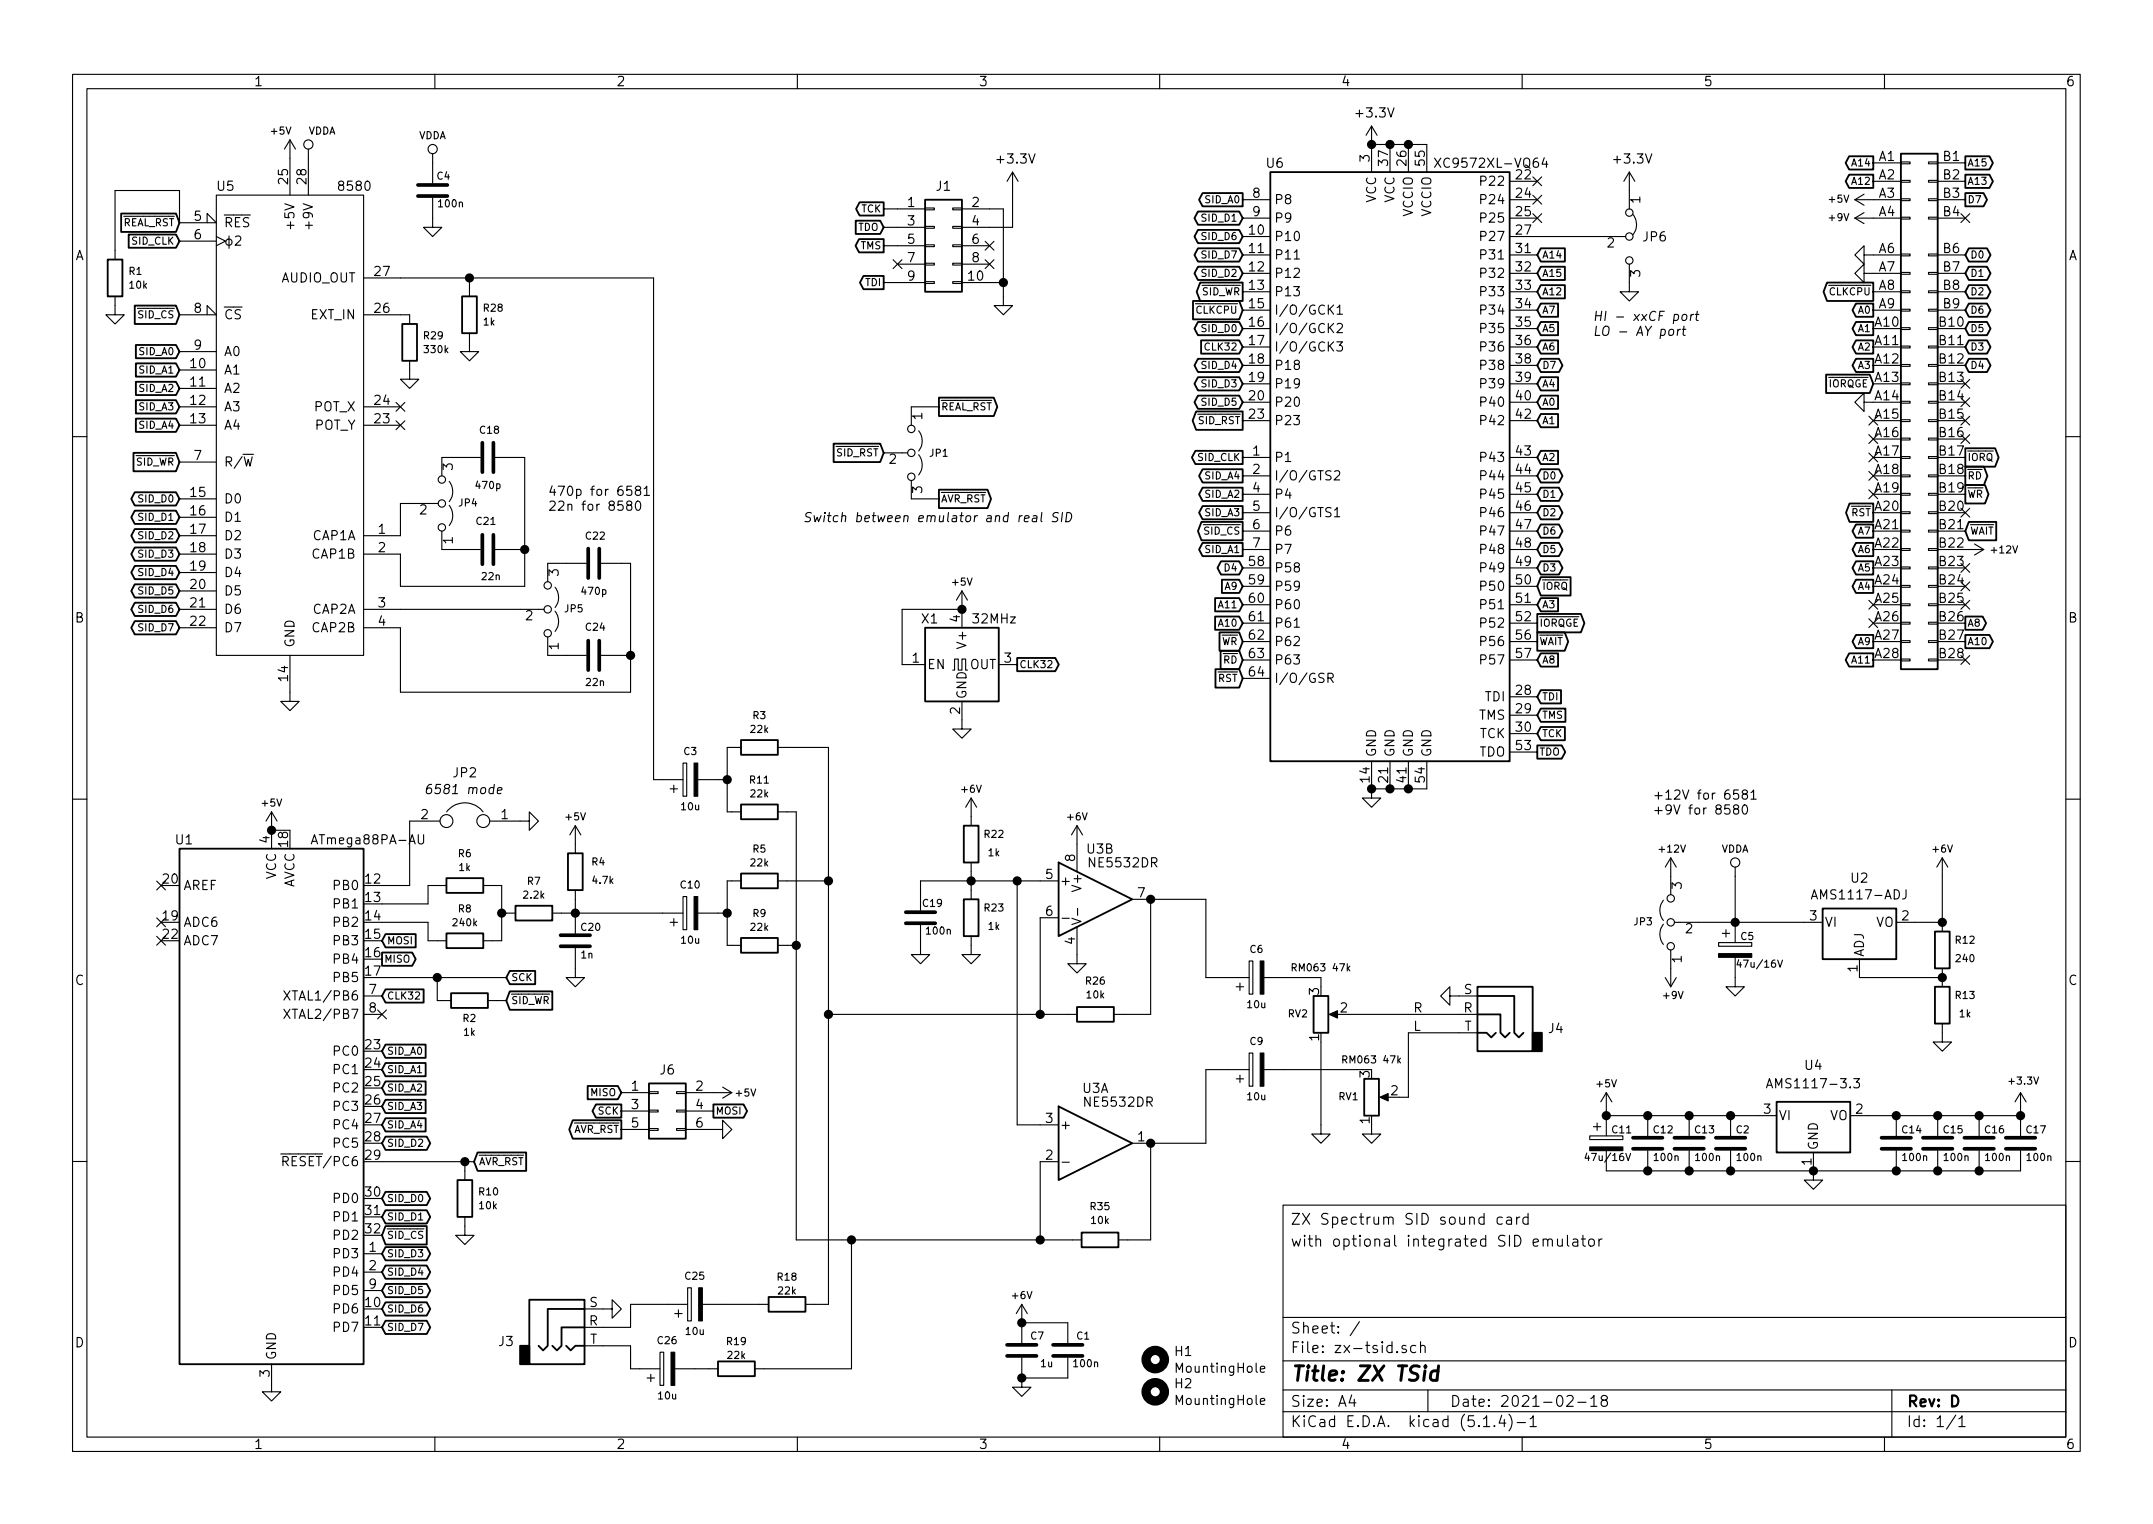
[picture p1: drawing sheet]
<svg xmlns="http://www.w3.org/2000/svg" width="297mm" height="210mm" viewBox="0 0 297 210" stroke-linecap="round" stroke-linejoin="round" font-family="sans-serif">
<defs><g id="words">
<text font-size="2.8" x="178" y="190.5">Title: ZX TSid</text>
<g font-size="2.1">
<text x="178" y="172">with optional integrated SID emulator</text>
<text x="178" y="169">ZX Spectrum SID sound card</text>
<text x="178" y="184">Sheet: /</text>
<text x="178" y="186.7">File: zx-tsid.sch</text>
<text x="178" y="196.9">KiCad E.D.A. kicad (5.1.4)-1</text>
<text x="178" y="194.1">Size: A4</text>
<text x="200" y="194.1">Date: 2021-02-18</text>
<text x="263" y="194.1">Rev: D</text>
<text x="263" y="196.9">Id: 1/1</text>
</g>
<g font-size="1.8">
<text x="35" y="11.9">1</text>
<text x="85" y="11.9">2</text>
<text x="135" y="11.9">3</text>
<text x="185" y="11.9">4</text>
<text x="235" y="11.9">5</text>
<text x="285" y="11.9">6</text>
<text x="187.3" y="16.2">+3.3V</text>
<text x="137.7" y="22.6">+3.3V</text>
<text x="174.8" y="23.2">U6</text>
<text x="189" y="22.3" transform="rotate(-90 189 22.3)">3</text>
<text x="191.5" y="22.8" transform="rotate(-90 191.5 22.8)">37</text>
<text x="194.1" y="22.8" transform="rotate(-90 194.1 22.8)">26</text>
<text x="196.6" y="22.8" transform="rotate(-90 196.6 22.8)">55</text>
<text x="198.9" y="23.2">XC9572XL-VQ64</text>
<text x="222.8" y="22.6">+3.3V</text>
<text x="259.2" y="22.2">A1</text>
<text x="268.1" y="22.2">B1</text>
<text x="30" y="26.3">U5</text>
<text x="39.8" y="25.3" transform="rotate(-90 39.8 25.3)">25</text>
<text x="42.3" y="25.3" transform="rotate(-90 42.3 25.3)">28</text>
<text x="46.9" y="26.3">8580</text>
<text x="125.2" y="28.6">1</text>
<text x="129.2" y="26.3">J1</text>
<text x="134.1" y="28.6">2</text>
<text x="172.9" y="27.3">8</text>
<text x="172.9" y="29.8">9</text>
<text x="175.8" y="28.2">P8</text>
<text x="189.9" y="28" transform="rotate(-90 189.9 28)">VCC</text>
<text x="192.4" y="28" transform="rotate(-90 192.4 28)">VCC</text>
<text x="194.9" y="29.9" transform="rotate(-90 194.9 29.9)">VCCIO</text>
<text x="197.5" y="29.9" transform="rotate(-90 197.5 29.9)">VCCIO</text>
<text x="204.6" y="25.6">P22</text>
<text x="204.6" y="28.2">P24</text>
<text x="209.2" y="24.8">22</text>
<text x="209.2" y="27.3">24</text>
<text x="209.2" y="29.8">25</text>
<text x="226.3" y="28" transform="rotate(-90 226.3 28)">1</text>
<text x="259.2" y="24.8">A2</text>
<text x="259.2" y="27.3">A3</text>
<text x="259.2" y="29.8">A4</text>
<text x="268.1" y="24.8">B2</text>
<text x="268.1" y="27.3">B3</text>
<text x="268.1" y="29.8">B4</text>
<text x="10.4" y="35.9">A</text>
<text x="26.8" y="30.5">5</text>
<text x="26.8" y="33">6</text>
<text x="30.9" y="31.4">RES</text>
<text x="30.9" y="33.9">2</text>
<text x="40.6" y="31.1" transform="rotate(-90 40.6 31.1)">+5V</text>
<text x="43.2" y="31.1" transform="rotate(-90 43.2 31.1)">+9V</text>
<text x="125.2" y="31.1">3</text>
<text x="125.2" y="33.6">5</text>
<text x="134.1" y="31.1">4</text>
<text x="134.1" y="33.6">6</text>
<text x="172.4" y="32.4">10</text>
<text x="172.4" y="34.9">11</text>
<text x="175.8" y="30.7">P9</text>
<text x="175.8" y="33.3">P10</text>
<text x="175.8" y="35.8">P11</text>
<text x="204.6" y="35.8">P31</text>
<text x="204.6" y="30.7">P25</text>
<text x="204.6" y="33.3">P27</text>
<text x="209.2" y="34.9">31</text>
<text x="209.2" y="32.4">27</text>
<text x="221.8" y="34.2">2</text>
<text x="226.7" y="33.3">JP6</text>
<text x="259.2" y="34.9">A6</text>
<text x="268.1" y="34.9">B6</text>
<text x="285.4" y="35.9">A</text>
<text x="38.7" y="39">AUDIO_OUT</text>
<text x="51.7" y="38.1">27</text>
<text x="125.2" y="36.2">7</text>
<text x="125.2" y="38.7">9</text>
<text x="133.7" y="38.7">10</text>
<text x="134.1" y="36.2">8</text>
<text x="172.4" y="37.5">12</text>
<text x="172.4" y="40">13</text>
<text x="175.8" y="38.3">P12</text>
<text x="175.8" y="40.9">P13</text>
<text x="204.6" y="38.3">P32</text>
<text x="204.6" y="40.9">P33</text>
<text x="209.2" y="37.5">32</text>
<text x="209.2" y="40">33</text>
<text x="226.3" y="38.2" transform="rotate(-90 226.3 38.2)">3</text>
<text x="259.2" y="37.5">A7</text>
<text x="259.2" y="40">A8</text>
<text x="268.1" y="37.5">B7</text>
<text x="268.1" y="40">B8</text>
<text x="26.8" y="43.2">8</text>
<text x="30.9" y="44.1">CS</text>
<text x="43" y="44.1">EXT_IN</text>
<text x="51.7" y="43.2">26</text>
<text x="172.4" y="42.5">15</text>
<text x="172.4" y="45.1">16</text>
<text x="172.4" y="47.6">17</text>
<text x="175.8" y="43.4">I/O/GCK1</text>
<text x="175.8" y="46">I/O/GCK2</text>
<text x="204.6" y="43.4">P34</text>
<text x="204.6" y="46">P35</text>
<text x="209.2" y="42.5">34</text>
<text x="209.2" y="45.1">35</text>
<text x="209.2" y="47.6">36</text>
<text x="219.7" y="44.3">HI - xxCF port</text>
<text x="219.7" y="46.3">LO - AY port</text>
<text x="258.7" y="45.1">A10</text>
<text x="258.7" y="47.6">A11</text>
<text x="259.2" y="42.5">A9</text>
<text x="267.6" y="45.1">B10</text>
<text x="267.6" y="47.6">B11</text>
<text x="268.1" y="42.5">B9</text>
<text x="26.3" y="50.8">10</text>
<text x="26.3" y="53.3">11</text>
<text x="26.8" y="48.3">9</text>
<text x="30.9" y="51.7">A1</text>
<text x="30.9" y="49.1">A0</text>
<text x="172.4" y="50.2">18</text>
<text x="172.4" y="52.7">19</text>
<text x="175.8" y="48.5">I/O/GCK3</text>
<text x="175.8" y="51">P18</text>
<text x="175.8" y="53.6">P19</text>
<text x="204.6" y="48.5">P36</text>
<text x="204.6" y="51">P38</text>
<text x="204.6" y="53.6">P39</text>
<text x="209.2" y="50.2">38</text>
<text x="209.2" y="52.7">39</text>
<text x="258.7" y="50.2">A12</text>
<text x="258.7" y="52.7">A13</text>
<text x="267.6" y="50.2">B12</text>
<text x="267.6" y="52.7">B13</text>
<text x="26.3" y="55.9">12</text>
<text x="26.3" y="58.4">13</text>
<text x="30.9" y="54.2">A2</text>
<text x="30.9" y="56.8">A3</text>
<text x="30.9" y="59.3">A4</text>
<text x="43.4" y="59.3">POT_Y</text>
<text x="43.4" y="56.8">POT_X</text>
<text x="51.7" y="58.4">23</text>
<text x="51.7" y="55.9">24</text>
<text x="127.3" y="57.9" transform="rotate(-90 127.3 57.9)">1</text>
<text x="172.4" y="55.2">20</text>
<text x="172.4" y="57.8">23</text>
<text x="175.8" y="56.1">P20</text>
<text x="175.8" y="58.7">P23</text>
<text x="204.6" y="56.1">P40</text>
<text x="204.6" y="58.7">P42</text>
<text x="209.2" y="55.2">40</text>
<text x="209.2" y="57.8">42</text>
<text x="258.7" y="55.2">A14</text>
<text x="258.7" y="57.8">A15</text>
<text x="267.6" y="55.2">B14</text>
<text x="267.6" y="57.8">B15</text>
<text x="26.8" y="63.5">7</text>
<text x="30.9" y="64.4">R/W</text>
<text x="62.5" y="64.9" transform="rotate(-90 62.5 64.9)">3</text>
<text x="122.7" y="64">2</text>
<text x="172.9" y="62.9">1</text>
<text x="172.9" y="65.4">2</text>
<text x="175.8" y="63.7">P1</text>
<text x="204.6" y="63.7">P43</text>
<text x="209.2" y="62.9">43</text>
<text x="209.2" y="65.4">44</text>
<text x="258.7" y="60.3">A16</text>
<text x="258.7" y="62.9">A17</text>
<text x="258.7" y="65.4">A18</text>
<text x="267.6" y="60.3">B16</text>
<text x="267.6" y="62.9">B17</text>
<text x="267.6" y="65.4">B18</text>
<text x="26.3" y="68.6">15</text>
<text x="26.3" y="71.1">16</text>
<text x="30.9" y="69.5">D0</text>
<text x="57.9" y="71">2</text>
<text x="75.6" y="68.4">470p for 6581</text>
<text x="75.6" y="70.5">22n for 8580</text>
<text x="127.3" y="68" transform="rotate(-90 127.3 68)">3</text>
<text x="172.9" y="67.9">4</text>
<text x="172.9" y="70.5">5</text>
<text x="175.8" y="66.3">I/O/GTS2</text>
<text x="175.8" y="68.8">P4</text>
<text x="175.8" y="71.4">I/O/GTS1</text>
<text x="204.6" y="66.3">P44</text>
<text x="204.6" y="68.8">P45</text>
<text x="204.6" y="71.4">P46</text>
<text x="209.2" y="67.9">45</text>
<text x="209.2" y="70.5">46</text>
<text x="258.7" y="67.9">A19</text>
<text x="258.7" y="70.5">A20</text>
<text x="267.6" y="67.9">B19</text>
<text x="267.6" y="70.5">B20</text>
<text x="26.3" y="73.7">17</text>
<text x="26.3" y="76.2">18</text>
<text x="30.9" y="72">D1</text>
<text x="30.9" y="74.5">D2</text>
<text x="30.9" y="77.1">D3</text>
<text x="43.2" y="74.5">CAP1A</text>
<text x="43.2" y="77.1">CAP1B</text>
<text x="52.2" y="73.7">1</text>
<text x="52.2" y="76.2">2</text>
<text x="62.5" y="75" transform="rotate(-90 62.5 75)">1</text>
<text x="113.6" y="72.1">Switch between emulator and real SID</text>
<text x="172.9" y="73">6</text>
<text x="172.9" y="75.6">7</text>
<text x="175.8" y="73.9">P6</text>
<text x="175.8" y="76.4">P7</text>
<text x="204.6" y="73.9">P47</text>
<text x="204.6" y="76.4">P48</text>
<text x="209.2" y="73">47</text>
<text x="209.2" y="75.6">48</text>
<text x="258.7" y="73">A21</text>
<text x="258.7" y="75.6">A22</text>
<text x="267.6" y="73">B21</text>
<text x="267.6" y="75.6">B22</text>
<text x="26.3" y="78.7">19</text>
<text x="26.3" y="81.3">20</text>
<text x="26.3" y="83.8">21</text>
<text x="30.9" y="79.6">D4</text>
<text x="30.9" y="82.2">D5</text>
<text x="52.2" y="83.8">3</text>
<text x="77.1" y="79.5" transform="rotate(-90 77.1 79.5)">3</text>
<text x="172.4" y="83.2">60</text>
<text x="172.4" y="78.1">58</text>
<text x="172.4" y="80.6">59</text>
<text x="175.8" y="79">P58</text>
<text x="175.8" y="81.5">P59</text>
<text x="204.6" y="81.5">P50</text>
<text x="204.6" y="79">P49</text>
<text x="209.2" y="80.6">50</text>
<text x="209.2" y="83.2">51</text>
<text x="209.2" y="78.1">49</text>
<text x="258.7" y="78.1">A23</text>
<text x="258.7" y="80.6">A24</text>
<text x="258.7" y="83.2">A25</text>
<text x="267.6" y="78.1">B23</text>
<text x="267.6" y="80.6">B24</text>
<text x="267.6" y="83.2">B25</text>
<text x="10.4" y="85.9">B</text>
<text x="26.3" y="86.4">22</text>
<text x="30.9" y="84.7">D6</text>
<text x="30.9" y="87.2">D7</text>
<text x="40.6" y="89.4" transform="rotate(-90 40.6 89.4)">GND</text>
<text x="43.2" y="84.7">CAP2A</text>
<text x="43.2" y="87.2">CAP2B</text>
<text x="52.2" y="86.4">4</text>
<text x="72.5" y="85.6">2</text>
<text x="77.1" y="89.6" transform="rotate(-90 77.1 89.6)">1</text>
<text x="127.2" y="86">X1</text>
<text x="132.5" y="85.8" transform="rotate(-90 132.5 85.8)">4</text>
<text x="133.3" y="89.1" transform="rotate(-90 133.3 89.1)">V+</text>
<text x="134.4" y="86">32MHz</text>
<text x="172.4" y="85.7">61</text>
<text x="172.4" y="88.3">62</text>
<text x="175.8" y="84.1">P60</text>
<text x="175.8" y="86.6">P61</text>
<text x="175.8" y="89.1">P62</text>
<text x="204.6" y="84.1">P51</text>
<text x="204.6" y="86.6">P52</text>
<text x="204.6" y="89.1">P56</text>
<text x="209.2" y="85.7">52</text>
<text x="209.2" y="88.3">56</text>
<text x="258.7" y="85.7">A26</text>
<text x="258.7" y="88.3">A27</text>
<text x="267.6" y="85.7">B26</text>
<text x="267.6" y="88.3">B27</text>
<text x="285.4" y="85.9">B</text>
<text x="39.8" y="93.9" transform="rotate(-90 39.8 93.9)">14</text>
<text x="125.9" y="91.4">1</text>
<text x="127.9" y="92.3">EN</text>
<text x="133.8" y="92.3">OUT</text>
<text x="138.6" y="91.4">3</text>
<text x="172.4" y="90.8">63</text>
<text x="172.4" y="93.3">64</text>
<text x="175.8" y="91.7">P63</text>
<text x="175.8" y="94.2">I/O/GSR</text>
<text x="204.6" y="91.7">P57</text>
<text x="209.2" y="90.8">57</text>
<text x="209.2" y="95.9">28</text>
<text x="258.7" y="90.8">A28</text>
<text x="267.6" y="90.8">B28</text>
<text x="132.5" y="98.5" transform="rotate(-90 132.5 98.5)">2</text>
<text x="133.3" y="96.5" transform="rotate(-90 133.3 96.5)">GND</text>
<text x="204" y="99.3">TMS</text>
<text x="204.1" y="101.8">TCK</text>
<text x="204.9" y="96.8">TDI</text>
<text x="209.2" y="101">30</text>
<text x="209.2" y="98.4">29</text>
<text x="62.6" y="107.3">JP2</text>
<text x="189" y="107.9" transform="rotate(-90 189 107.9)">14</text>
<text x="189.9" y="104.5" transform="rotate(-90 189.9 104.5)">GND</text>
<text x="191.5" y="107.9" transform="rotate(-90 191.5 107.9)">21</text>
<text x="192.4" y="104.5" transform="rotate(-90 192.4 104.5)">GND</text>
<text x="194.1" y="107.9" transform="rotate(-90 194.1 107.9)">41</text>
<text x="194.9" y="104.5" transform="rotate(-90 194.9 104.5)">GND</text>
<text x="196.6" y="107.9" transform="rotate(-90 196.6 107.9)">54</text>
<text x="197.5" y="104.5" transform="rotate(-90 197.5 104.5)">GND</text>
<text x="204" y="104.4">TDO</text>
<text x="209.2" y="103.5">53</text>
<text x="58.1" y="113">2</text>
<text x="59.5" y="109.6">6581 mode</text>
<text x="69.2" y="113">1</text>
<text x="228" y="110.3">+12V for 6581</text>
<text x="228" y="112.4">+9V for 8580</text>
<text x="24.3" y="116.5">U1</text>
<text x="37.2" y="116.3" transform="rotate(-90 37.2 116.3)">4</text>
<text x="39.8" y="116.8" transform="rotate(-90 39.8 116.8)">18</text>
<text x="43.5" y="116.5">ATmega88PA-AU</text>
<text x="148.3" y="118.8" transform="rotate(-90 148.3 118.8)">8</text>
<text x="150" y="117.8">U3B</text>
<text x="150.5" y="119.7">NE5532DR</text>
<text x="22.5" y="121.9">20</text>
<text x="25.3" y="122.8">AREF</text>
<text x="38.1" y="121.3" transform="rotate(-90 38.1 121.3)">VCC</text>
<text x="40.6" y="122.6" transform="rotate(-90 40.6 122.6)">AVCC</text>
<text x="46.2" y="122.8">PB0</text>
<text x="46.2" y="125.3">PB1</text>
<text x="50.5" y="121.9">12</text>
<text x="50.5" y="124.5">13</text>
<text x="144.3" y="121.3">5</text>
<text x="146.2" y="122.2">+</text>
<text x="149.2" y="122.6" transform="rotate(-90 149.2 122.6)">V+</text>
<text x="157" y="123.8">7</text>
<text x="232" y="122.7" transform="rotate(-90 232 122.7)">3</text>
<text x="250.5" y="124.1">AMS1117-ADJ</text>
<text x="255.4" y="121.8">U2</text>
<text x="22.5" y="127">19</text>
<text x="22.5" y="129.5">22</text>
<text x="25.3" y="127.9">ADC6</text>
<text x="25.3" y="130.4">ADC7</text>
<text x="46.2" y="127.9">PB2</text>
<text x="46.2" y="130.4">PB3</text>
<text x="50.5" y="127">14</text>
<text x="50.5" y="129.5">15</text>
<text x="144.3" y="126.4">6</text>
<text x="148.3" y="130.3" transform="rotate(-90 148.3 130.3)">4</text>
<text x="232.6" y="128.8">2</text>
<text x="249.7" y="127">3</text>
<text x="251.7" y="127.9">VI</text>
<text x="258.8" y="127.9">VO</text>
<text x="262.4" y="127">2</text>
<text x="10.4" y="135.9">C</text>
<text x="46.2" y="133">PB4</text>
<text x="46.2" y="135.5">PB5</text>
<text x="50.5" y="132.1">16</text>
<text x="50.5" y="134.6">17</text>
<text x="51" y="137.2">7</text>
<text x="182" y="137.3" transform="rotate(-90 182 137.3)">3</text>
<text x="202" y="137.2">S</text>
<text x="232" y="132.8" transform="rotate(-90 232 132.8)">1</text>
<text x="256.3" y="134.1" transform="rotate(-90 256.3 134.1)">1</text>
<text x="257.2" y="132.1" transform="rotate(-90 257.2 132.1)">ADJ</text>
<text x="285.4" y="135.9">C</text>
<text x="40.1" y="138">XTAL1/PB6</text>
<text x="40.1" y="140.6">XTAL2/PB7</text>
<text x="51" y="139.7">8</text>
<text x="182" y="143.6" transform="rotate(-90 182 143.6)">1</text>
<text x="184.9" y="139.7">2</text>
<text x="194.9" y="139.7">R</text>
<text x="194.9" y="142.2">L</text>
<text x="201.9" y="139.7">R</text>
<text x="202" y="142.2">T</text>
<text x="213.7" y="142.5">J4</text>
<text x="46.2" y="145.7">PC0</text>
<text x="46.2" y="148.2">PC1</text>
<text x="50.5" y="144.8">23</text>
<text x="50.5" y="147.3">24</text>
<text x="50.5" y="149.9">25</text>
<text x="91.1" y="148.3">J6</text>
<text x="189" y="148.7" transform="rotate(-90 189 148.7)">3</text>
<text x="249.1" y="147.6">U4</text>
<text x="46.2" y="150.7">PC2</text>
<text x="46.2" y="153.3">PC3</text>
<text x="46.2" y="155.8">PC4</text>
<text x="50.5" y="152.4">26</text>
<text x="50.5" y="154.9">27</text>
<text x="87.1" y="150.5">1</text>
<text x="87.1" y="153">3</text>
<text x="87.1" y="155.6">5</text>
<text x="96" y="150.5">2</text>
<text x="96" y="153">4</text>
<text x="96" y="155.6">6</text>
<text x="144.3" y="154.9">3</text>
<text x="146.2" y="155.8">+</text>
<text x="149.4" y="150.8">U3A</text>
<text x="149.8" y="152.7">NE5532DR</text>
<text x="189" y="155" transform="rotate(-90 189 155)">1</text>
<text x="191.9" y="151.1">2</text>
<text x="243.4" y="153.7">3</text>
<text x="244.7" y="150.2">AMS1117-3.3</text>
<text x="245.4" y="154.6">VI</text>
<text x="252.5" y="154.6">VO</text>
<text x="256.1" y="153.7">2</text>
<text x="39.8" y="160.9">RESET/PC6</text>
<text x="46.2" y="158.4">PC5</text>
<text x="50.5" y="157.5">28</text>
<text x="50.5" y="160">29</text>
<text x="144.3" y="160">2</text>
<text x="157" y="157.5">1</text>
<text x="249.9" y="160.8" transform="rotate(-90 249.9 160.8)">1</text>
<text x="250.8" y="158.7" transform="rotate(-90 250.8 158.7)">GND</text>
<text x="46.2" y="166">PD0</text>
<text x="50.5" y="165.1">30</text>
<text x="50.5" y="167.6">31</text>
<text x="46.2" y="173.6">PD3</text>
<text x="46.2" y="168.5">PD1</text>
<text x="46.2" y="171.1">PD2</text>
<text x="50.5" y="170.2">32</text>
<text x="51" y="172.7">1</text>
<text x="46.2" y="176.1">PD4</text>
<text x="46.2" y="178.7">PD5</text>
<text x="51" y="175.3">2</text>
<text x="51" y="177.8">9</text>
<text x="10.4" y="185.9">D</text>
<text x="46.2" y="181.2">PD6</text>
<text x="46.2" y="183.8">PD7</text>
<text x="50.5" y="180.3">10</text>
<text x="50.5" y="182.9">11</text>
<text x="68.9" y="185.7">J3</text>
<text x="81.3" y="182.9">R</text>
<text x="81.3" y="180.3">S</text>
<text x="81.4" y="185.4">T</text>
<text x="285.4" y="185.9">D</text>
<text x="37.2" y="190" transform="rotate(-90 37.2 190)">3</text>
<text x="38.1" y="187.7" transform="rotate(-90 38.1 187.7)">GND</text>
<text x="162.2" y="191.5">H2</text>
<text x="162.2" y="187.1">H1</text>
<text x="162.5" y="189.4">MountingHole</text>
<text x="162.5" y="193.8">MountingHole</text>
<text x="35" y="199.9">1</text>
<text x="85" y="199.9">2</text>
<text x="135" y="199.9">3</text>
<text x="185" y="199.9">4</text>
<text x="235" y="199.9">5</text>
<text x="285" y="199.9">6</text>
</g>
<g font-size="1.4">
<text x="37.5" y="18.6">+5V</text>
<text x="42.5" y="18.6">VDDA</text>
<text x="57.7" y="19.2">VDDA</text>
<text x="255.7" y="23">A14</text>
<text x="271.4" y="23">A15</text>
<text x="60.3" y="24.8">C4</text>
<text x="60.6" y="28.6">100n</text>
<text x="118.8" y="29.3">TCK</text>
<text x="166.4" y="28">SID_A0</text>
<text x="252.4" y="28">+5V</text>
<text x="255.7" y="25.5">A12</text>
<text x="271.4" y="25.5">A13</text>
<text x="271.4" y="28">D7</text>
<text x="16.8" y="31.2">REAL_RST</text>
<text x="18.2" y="33.8">SID_CLK</text>
<text x="118.4" y="31.8">TDO</text>
<text x="118.7" y="34.4">TMS</text>
<text x="166" y="30.6">SID_D1</text>
<text x="166" y="33.1">SID_D6</text>
<text x="166" y="35.7">SID_D7</text>
<text x="212.7" y="35.7">A14</text>
<text x="252.4" y="30.5">+9V</text>
<text x="271.8" y="35.7">D0</text>
<text x="17.8" y="37.9">R1</text>
<text x="17.9" y="39.8">10k</text>
<text x="119.4" y="39.5">TDI</text>
<text x="165.8" y="40.7">SID_WR</text>
<text x="166" y="38.2">SID_D2</text>
<text x="212.7" y="38.2">A15</text>
<text x="212.7" y="40.7">A12</text>
<text x="252.5" y="40.7">CLKCPU</text>
<text x="271.8" y="40.7">D2</text>
<text x="271.8" y="38.2">D1</text>
<text x="19.2" y="43.9">SID_CS</text>
<text x="58.5" y="46.8">R29</text>
<text x="66.7" y="44.9">1k</text>
<text x="66.8" y="43">R28</text>
<text x="165.1" y="43.3">CLKCPU</text>
<text x="166" y="45.8">SID_D0</text>
<text x="212.7" y="45.8">A5</text>
<text x="212.7" y="43.3">A7</text>
<text x="256.4" y="45.8">A1</text>
<text x="256.4" y="43.3">A0</text>
<text x="271.8" y="45.8">D5</text>
<text x="271.8" y="43.3">D6</text>
<text x="19.3" y="49">SID_A0</text>
<text x="19.3" y="51.5">SID_A1</text>
<text x="58.6" y="48.7">330k</text>
<text x="166" y="50.9">SID_D4</text>
<text x="166" y="53.4">SID_D3</text>
<text x="166.4" y="48.4">CLK32</text>
<text x="212.7" y="50.9">D7</text>
<text x="212.7" y="48.4">A6</text>
<text x="212.7" y="53.4">A4</text>
<text x="252.3" y="53.4">IORQGE</text>
<text x="256.4" y="50.9">A3</text>
<text x="256.4" y="48.4">A2</text>
<text x="271.8" y="48.4">D3</text>
<text x="271.8" y="50.9">D4</text>
<text x="19.3" y="54.1">SID_A2</text>
<text x="19.3" y="56.6">SID_A3</text>
<text x="19.3" y="59.2">SID_A4</text>
<text x="66.3" y="59.8">C18</text>
<text x="129.8" y="56.6">REAL_RST</text>
<text x="165.4" y="58.5">SID_RST</text>
<text x="166" y="56">SID_D5</text>
<text x="212.7" y="56">A0</text>
<text x="212.7" y="58.5">A1</text>
<text x="18.8" y="64.2">SID_WR</text>
<text x="115.5" y="63">SID_RST</text>
<text x="128.3" y="63">JP1</text>
<text x="165.3" y="63.6">SID_CLK</text>
<text x="212.7" y="63.6">A2</text>
<text x="271.4" y="63.6">IORQ</text>
<text x="19.3" y="71.9">SID_D1</text>
<text x="19.3" y="69.3">SID_D0</text>
<text x="63.3" y="69.9">JP4</text>
<text x="65.8" y="67.5">470p</text>
<text x="129.8" y="69.3">AVR_RST</text>
<text x="166.4" y="71.2">SID_A3</text>
<text x="166.4" y="66.1">SID_A4</text>
<text x="166.4" y="68.7">SID_A2</text>
<text x="212.7" y="68.7">D1</text>
<text x="212.7" y="71.2">D2</text>
<text x="212.7" y="66.1">D0</text>
<text x="255.4" y="71.2">RST</text>
<text x="271.4" y="66.1">RD</text>
<text x="271.4" y="68.7">WR</text>
<text x="19.3" y="74.4">SID_D2</text>
<text x="19.3" y="76.9">SID_D3</text>
<text x="65.8" y="72.4">C21</text>
<text x="80.9" y="74.4">C22</text>
<text x="166.2" y="73.8">SID_CS</text>
<text x="166.4" y="76.3">SID_A1</text>
<text x="212.7" y="73.8">D6</text>
<text x="212.7" y="76.3">D5</text>
<text x="256.4" y="73.8">A7</text>
<text x="256.4" y="76.3">A6</text>
<text x="271.8" y="73.8">WAIT</text>
<text x="274.9" y="76.3">+12V</text>
<text x="19.3" y="79.5">SID_D4</text>
<text x="19.3" y="82">SID_D5</text>
<text x="66.5" y="80">22n</text>
<text x="80.4" y="82.1">470p</text>
<text x="131.5" y="80.8">+5V</text>
<text x="168.3" y="83.9">A11</text>
<text x="169.1" y="81.4">A9</text>
<text x="169.1" y="78.8">D4</text>
<text x="212.7" y="83.9">A3</text>
<text x="212.7" y="78.8">D3</text>
<text x="212.7" y="81.4">IORQ</text>
<text x="256.4" y="78.8">A5</text>
<text x="256.4" y="81.4">A4</text>
<text x="19.3" y="87.1">SID_D7</text>
<text x="19.3" y="84.6">SID_D6</text>
<text x="78" y="84.5">JP5</text>
<text x="80.9" y="87">C24</text>
<text x="168.3" y="86.5">A10</text>
<text x="168.5" y="89">WR</text>
<text x="212.3" y="89">WAIT</text>
<text x="212.3" y="86.5">IORQGE</text>
<text x="256.4" y="89">A9</text>
<text x="271.4" y="86.5">A8</text>
<text x="271.4" y="89">A10</text>
<text x="80.9" y="94.6">22n</text>
<text x="140.6" y="92.2">CLK32</text>
<text x="168" y="94.1">RST</text>
<text x="168.8" y="91.5">RD</text>
<text x="212.7" y="91.5">A8</text>
<text x="255.7" y="91.5">A11</text>
<text x="103.6" y="101.1">22k</text>
<text x="103.9" y="99.2">R3</text>
<text x="212.7" y="99.2">TMS</text>
<text x="212.7" y="101.7">TCK</text>
<text x="212.7" y="96.6">TDI</text>
<text x="94.4" y="104.2">C3</text>
<text x="212.3" y="104.2">TDO</text>
<text x="36.2" y="111.3">+5V</text>
<text x="78.1" y="113.2">+5V</text>
<text x="94.1" y="111.8">10u</text>
<text x="103.5" y="108.1">R11</text>
<text x="103.6" y="110">22k</text>
<text x="132.7" y="109.4">+6V</text>
<text x="147.3" y="113.2">+6V</text>
<text x="63.3" y="118.3">R6</text>
<text x="81.7" y="119.4">R4</text>
<text x="103.6" y="119.5">22k</text>
<text x="103.9" y="117.6">R5</text>
<text x="135.9" y="115.6">R22</text>
<text x="136.4" y="118.1">1k</text>
<text x="229" y="117.6">+12V</text>
<text x="237.4" y="117.6">VDDA</text>
<text x="266.7" y="117.6">+6V</text>
<text x="63.3" y="125.9">R8</text>
<text x="63.3" y="120.2">1k</text>
<text x="72.3" y="124">2.2k</text>
<text x="72.8" y="122.1">R7</text>
<text x="81.8" y="121.9">4.7k</text>
<text x="94" y="122.6">C10</text>
<text x="127.4" y="125.1">C19</text>
<text x="135.9" y="125.7">R23</text>
<text x="53.3" y="130.3">MOSI</text>
<text x="62.6" y="127.8">240k</text>
<text x="80.2" y="128.4">C20</text>
<text x="94.1" y="130.2">10u</text>
<text x="103.6" y="128.4">22k</text>
<text x="103.9" y="126.5">R9</text>
<text x="127.9" y="128.9">100n</text>
<text x="136.4" y="128.3">1k</text>
<text x="172.5" y="131.5">C6</text>
<text x="225.5" y="127.7">JP3</text>
<text x="240.2" y="129.7">C5</text>
<text x="269.8" y="130.2">R12</text>
<text x="53" y="132.8">MISO</text>
<text x="53.3" y="137.9">CLK32</text>
<text x="70.5" y="135.4">SCK</text>
<text x="80.2" y="132.2">1n</text>
<text x="149.9" y="135.8">R26</text>
<text x="150" y="137.7">10k</text>
<text x="178.7" y="134">RM063 47k</text>
<text x="229.6" y="137.8">+9V</text>
<text x="240.2" y="133.5">47u/16V</text>
<text x="269.8" y="137.8">R13</text>
<text x="270" y="132.7">240</text>
<text x="63.9" y="141">R2</text>
<text x="64" y="142.9">1k</text>
<text x="70.5" y="138.5">SID_WR</text>
<text x="172.2" y="139.1">10u</text>
<text x="177.7" y="140.4">RV2</text>
<text x="270.4" y="140.4">1k</text>
<text x="53.3" y="148.1">SID_A1</text>
<text x="53.3" y="145.5">SID_A0</text>
<text x="172.5" y="144.2">C9</text>
<text x="185.7" y="146.7">RM063 47k</text>
<text x="277.3" y="149.6">+3.3V</text>
<text x="53.3" y="150.6">SID_A2</text>
<text x="53.3" y="153.1">SID_A3</text>
<text x="53.3" y="155.7">SID_A4</text>
<text x="81.6" y="151.2">MISO</text>
<text x="82.5" y="153.8">SCK</text>
<text x="98.7" y="153.8">MOSI</text>
<text x="101.6" y="151.3">+5V</text>
<text x="172.2" y="151.8">10u</text>
<text x="184.7" y="151.8">RV1</text>
<text x="220.4" y="150">+5V</text>
<text x="53.3" y="158.2">SID_D2</text>
<text x="66" y="160.8">AVR_RST</text>
<text x="79" y="156.3">AVR_RST</text>
<text x="219.2" y="160.2">47u/16V</text>
<text x="222.5" y="156.4">C11</text>
<text x="228.2" y="156.4">C12</text>
<text x="228.3" y="160.2">100n</text>
<text x="233.9" y="156.4">C13</text>
<text x="234" y="160.2">100n</text>
<text x="239.6" y="156.4">C2</text>
<text x="239.8" y="160.2">100n</text>
<text x="262.5" y="156.4">C14</text>
<text x="262.6" y="160.2">100n</text>
<text x="268.2" y="156.4">C15</text>
<text x="268.3" y="160.2">100n</text>
<text x="273.9" y="156.4">C16</text>
<text x="274" y="160.2">100n</text>
<text x="279.6" y="156.4">C17</text>
<text x="279.8" y="160.2">100n</text>
<text x="53.3" y="165.8">SID_D0</text>
<text x="66.1" y="164.9">R10</text>
<text x="66.2" y="166.8">10k</text>
<text x="150.5" y="166.9">R35</text>
<text x="53.3" y="168.4">SID_D1</text>
<text x="53.3" y="173.5">SID_D3</text>
<text x="53.3" y="170.9">SID_CS</text>
<text x="150.6" y="168.9">10k</text>
<text x="53.3" y="176">SID_D4</text>
<text x="53.3" y="178.5">SID_D5</text>
<text x="94.6" y="176.5">C25</text>
<text x="107.3" y="176.7">R18</text>
<text x="107.4" y="178.6">22k</text>
<text x="139.7" y="179.2">+6V</text>
<text x="53.3" y="181.1">SID_D6</text>
<text x="53.3" y="183.6">SID_D7</text>
<text x="90.8" y="185.4">C26</text>
<text x="94.7" y="184.2">10u</text>
<text x="100.3" y="185.6">R19</text>
<text x="142.2" y="184.8">C7</text>
<text x="148.6" y="184.8">C1</text>
<text x="100.5" y="187.5">22k</text>
<text x="143.6" y="188.6">1u</text>
<text x="148.2" y="188.6">100n</text>
<text x="90.9" y="193.1">10u</text>
</g>
</g></defs>
<g fill="none" stroke="#000" stroke-width=".15">
<path d="M10 10.3h277v189.9h-277zM12 12.2h273v186.1h-273zM40 19.3v7.6M40 19.3l-.8 1.3M40 19.3l.8 1.3M60 10.3v1.9M110 10.3v1.9M160 10.3v1.9M189.2 17.4l-.7 1.3M189.2 17.4v6.3M189.2 17.4l.8 1.3M189.2 19.9h7.6v3.8"/>
<path d="M191.8 19.9v3.8M194.3 19.9v3.8M210 10.3v1.9M260 10.3v1.9M24.8 33.3h5M28.6 30.7v-1.2l1.2 1.2h-5v-4.4h-8.9v9.5M29.8 26.9h20.4v63.5h-20.4zM29.8 32.6l1.3 .7-1.3 .6M32.5 32.7l.2-.1h.3l.2 .1v.2v.2l-.8 .7h.8M42.5 20.6v6.3M50.2 38.3h40v69.3h4M59.7 27.3v4.1h1.3l-1.3 1.2-1.3-1.2h1.3"/>
<path d="M59.7 21.2v4.1M64.8 38.3v2.6M121.9 28.8h5.7M121.9 39h5.7M121.9 31.4h5.7M121.9 33.9h5.7M123.2 35.8l1.2 1.3M123.8 36.4h3.8M124.4 35.8l-1.2 1.3M127.6 38.9h1.3v.2h-1.3zM127.6 36.3h1.3v.3h-1.3zM127.6 31.2h1.3v.3h-1.3z"/>
<path d="M127.6 28.7h1.3v.3h-1.3zM127.6 33.8h1.3v.2h-1.3zM131.4 38.9h1.3v.2h-1.3zM131.4 36.3h1.3v.3h-1.3zM131.4 31.2h1.3v.3h-1.3zM131.4 28.7h1.3v.3h-1.3zM131.4 33.8h1.3v.2h-1.3zM132.7 28.8h5.7v13.4h1.3l-1.3 1.2-1.2-1.2h1.2M132.7 39h5.7M132.7 33.9h3.8M132.7 36.4h3.8M135.9 35.8l1.2 1.3"/>
<path d="M135.9 33.3l1.2 1.2M137.1 35.8l-1.2 1.3M137.1 33.3l-1.2 1.2M139.7 23.7l-.8 1.3M139.7 23.7v7.7h-7M139.7 23.7l.8 1.3M171.4 32.6h3.9M171.4 27.6h3.9M171.4 30.1h3.9M171.4 35.2h3.9M171.4 37.7h3.9M178.6 35.7h.7"/>
<path d="M197.9 21.8l.9 1.3M198.8 21.8l-.9 1.3M208.3 32.6h16M208.3 27.6h3.8M208.3 30.1h3.8M208.3 35.2h3.8M208.3 37.7h3.8M208.3 25h3.8M211.5 24.4l1.2 1.2M211.5 29.5l1.2 1.2M211.5 26.9l1.2 1.3M212.7 24.4l-1.2 1.2"/>
<path d="M212.7 29.5l-1.2 1.2M212.7 26.9l-1.2 1.3M213.1 21.8l-.3 .9h.7M213.4 22.2v.9M224.8 36.4v3.9h1.3l-1.3 1.2-1.3-1.2h1.3M224.8 23.7v5.1M224.8 23.7l-.8 1.3M224.8 23.7l.8 1.3M225.3 29.6a2.26 2.26 0 0 1 0 2.8M255.9 27.6h6.4M255.9 30.1h6.4M255.9 30.1l1.3 .8"/>
<path d="M255.9 27.6l1.3 .7M257.2 37.7v-1.3l-1.3 1.3 1.3 1.3v-1.3h5.1M257.2 35.2v-1.3l-1.3 1.3 1.3 1.2v-1.2h5.1M257.2 29.3l-1.3 .8M257.2 26.8l-1.3 .8M258.4 25h3.9M258.4 22.5h3.9M262.3 37.6h1.2v.2h-1.2zM262.3 35h1.2v.3h-1.2zM262.3 30h1.2v.2h-1.2zM262.3 27.4h1.2v.3h-1.2zM262.3 24.9h1.2v.2h-1.2z"/>
<path d="M262.3 22.3h1.2v.3h-1.2zM266.1 37.6h1.2v.2h-1.2zM266.1 35h1.2v.3h-1.2zM266.1 30h1.2v.2h-1.2zM266.1 27.4h1.2v.3h-1.2zM266.1 24.9h1.2v.2h-1.2zM266.1 22.3h1.2v.3h-1.2zM267.3 27.6h3.8M267.3 30.1h3.8M267.3 35.2h3.8M267.3 37.7h3.8M267.3 25h3.8"/>
<path d="M267.3 22.5h3.8M270.5 29.5l1.3 1.2M271.8 29.5l-1.3 1.2M15.9 40.9v2.5h1.2l-1.2 1.3-1.3-1.3h1.3M24.8 43.4h5l-1.2-1.2v1.2M24.8 51h5M24.8 53.6h5M24.8 56.1h5M24.8 58.7h5M24.8 48.5h5M50.2 56.1h5M50.2 58.7h5"/>
<path d="M50.2 43.4h6.3v1.3M54.6 58.1l1.3 1.2M54.6 55.5l1.3 1.2M55.9 58.1l-1.3 1.2M55.9 55.5l-1.3 1.2M56.5 49.8v2.5h1.3l-1.3 1.3-1.3-1.3h1.3M64.8 46v2.5h1.2l-1.2 1.3-1.3-1.3h1.3M126.7 59.4a2.26 2.26 0 0 1 0 2.8M129.5 56.1h-3.8v2.6M171.4 55.5h3.9M171.4 58h3.9M171.4 40.3h3.9"/>
<path d="M171.4 42.8h3.9M171.4 45.3h3.9M171.4 47.9h3.9M171.4 50.4h3.9M171.4 53h3.9M183.5 42.6l.5 .8M183.5 45.2l.5 .7M183.5 47.7l.5 .7M184 42.1l-.7 .7M184 44.6l-.7 .8M184 47.2l-.7 .7M184.4 47.2h.8l-.4 .4 .3 .2 .1 .4-.2 .2h-.4l-.2-.1"/>
<path d="M184.5 42.4l.3-.3v1.3M184.5 44.7l.2-.1h.3l.1 .1 .1 .3-.1 .2-.7 .7h.8M184.5 43.4h.7M208.3 55.5h3.8M208.3 58h3.8M208.3 40.3h3.8M208.3 42.8h3.8M208.3 45.3h3.8M208.3 47.9h3.8M208.3 50.4h3.8M208.3 53h3.8M230.3 45.6l.2-.2 .4 .2v.4l-.2 .2-.3 .1-.1-.2z"/>
<path d="M231 43.4h.5l.1 .2-.1 .4a.43 .43 0 0 1-.6 .2M231.5 45.4l-.1 .9M231.9 45.4l-.3 .1-.1 .2M232.1 45.4h.5M232.2 43.4h.3l.2 .2v.4l-.3 .2h-.3l-.1-.2zM232.3 45l-.1 1.1 .1 .1 .2 .1M233.3 43.4l-.1 .8M233.7 43.4h-.3l-.1 .2M233.9 43.4h.5M234.2 42.9l-.2 1.1 .1 .2h.2M257.2 55.5v-1.3l-1.3 1.3 1.3 1.3v-1.3h5.1M257.8 57.4l1.3 1.2"/>
<path d="M257.8 60l1.3 1.2M258.4 58h3.9M258.4 40.3h3.9M258.4 42.8h3.9M258.4 45.3h3.9M258.4 47.9h3.9M258.4 50.4h3.9M258.4 53h3.9M259.1 57.4l-1.3 1.2M259.1 60l-1.3 1.2M262.3 57.9h1.2v.3h-1.2zM262.3 55.4h1.2v.2h-1.2z"/>
<path d="M262.3 52.8h1.2v.3h-1.2zM262.3 50.3h1.2v.2h-1.2zM262.3 47.7h1.2v.3h-1.2zM262.3 45.2h1.2v.3h-1.2zM262.3 42.7h1.2v.2h-1.2zM262.3 40.1h1.2v.3h-1.2zM266.1 57.9h1.2v.3h-1.2zM266.1 55.4h1.2v.2h-1.2zM266.1 52.8h1.2v.3h-1.2zM266.1 50.3h1.2v.2h-1.2zM266.1 47.7h1.2v.3h-1.2zM266.1 45.2h1.2v.3h-1.2z"/>
<path d="M266.1 42.7h1.2v.2h-1.2zM266.1 40.1h1.2v.3h-1.2zM267.3 55.5h3.8M267.3 58h3.8M267.3 40.3h3.8M267.3 42.8h3.8M267.3 45.3h3.8M267.3 47.9h3.8M267.3 50.4h3.8M267.3 53h3.8M270.5 60l1.3 1.2M270.5 54.9l1.3 1.2"/>
<path d="M270.5 52.3l1.3 1.3M270.5 57.4l1.3 1.2M271.8 52.3l-1.3 1.3M271.8 60l-1.3 1.2M271.8 54.9l-1.3 1.2M271.8 57.4l-1.3 1.2M10 60.2h2M24.8 73.9h5M24.8 68.8h5M24.8 71.4h5M24.8 76.4h5M24.8 79h5"/>
<path d="M24.8 63.7h5M33.5 62.7h1.5M60.5 69.5h-5.3v4.4h-5M61 73.3v2.5h5.3M62 69.7a2.26 2.26 0 0 1 0 2.8M62 66.4a2.26 2.26 0 0 1 0 2.8M66.3 63.1h-5.3v2.6M68.3 63.1h4.1v17.8h-17.2v-4.5h-5M68.3 75.8h4.1M80.9 77.7h-5.3v2.6M82.9 77.7h4.1v17.8h-31.8v-8.9h-5M86.7 69.7l-.2-.1v-.3l.2-.2 .4 .1 .1 .2-.1 .2-.5 .1-.1 .2v.3l.2 .2h.4l.1-.2-.1-.4-.2-.1"/>
<path d="M87.1 67.1h-.6v.6l.1-.1h.5l.1 .2-.1 .4-.2 .1h-.3l-.1-.1M87.8 69.3a.31 .31 0 0 1 .3-.2 .31 .31 0 0 1 .2 .3v.8l-.2 .2a.68 .68 0 0 1-.3-1.1zM87.9 67.6l-.2-.3a.4 .4 0 0 1 .6-.1l.1 .2a.53 .53 0 0 1-.6 .3l-.1 .2v.2l.1 .2h.3l.3-.2-.1-.4-.2-.1M88.9 67.4l.3-.3v1.2M88.9 68.3h.7M111.9 70.8a.52 .52 0 0 0-.6 0l-.1 .4 .6 .3-.1 .4a.56 .56 0 0 1-.7 0M112.3 71.1l.1 .9 .4-.6 .1 .6 .4-.9M121.9 62.5h3.3M125.7 66.3v2.5h3.8M126.7 62.7a2.26 2.26 0 0 1 0 2.8M146 70.8l-.4-.1-.2 .1-.1 .3 .1 .2 .5 .2-.1 .4a.56 .56 0 0 1-.6 0M146.6 70.7l-.2 1.3"/>
<path d="M147.2 70.7a.61 .61 0 0 1 .7 .4 .61 .61 0 0 1-.2 .7l-.2 .1-.5 .1zM171.4 63.1h3.9M171.4 65.7h3.9M171.4 68.2h3.9M171.4 70.7h3.9M171.4 73.3h3.9M171.4 75.8h3.9M171.4 78.4h3.9M183.6 70.1a.52 .52 0 0 0-.6 0l-.1 .3a.43 .43 0 0 0 .5 .3l.2 .1a.28 .28 0 0 1 0 .3 .28 .28 0 0 1-.2 .2l-.5-.1M184.1 65.1l.2-.2h.3l.2 .2v.2v.2l-.8 .7h.8M184.1 70.4l.4-.4v1.3M184.1 71.3h.7"/>
<path d="M208.3 63.1h3.8M208.3 65.7h3.8M208.3 68.2h3.8M208.3 70.7h3.8M208.3 73.3h3.8M208.3 75.8h3.8M208.3 78.4h3.8M257.8 65l1.3 1.3M257.8 67.6l1.3 1.2M257.8 62.5l1.3 1.2M258.4 63.1h3.9M258.4 65.7h3.9"/>
<path d="M258.4 68.2h3.9M258.4 70.7h3.9M258.4 73.3h3.9M258.4 75.8h3.9M258.4 78.4h3.9M258.4 60.6h3.9M259.1 65l-1.3 1.3M259.1 67.6l-1.3 1.2M259.1 62.5l-1.3 1.2M262.3 78.2h1.2v.3h-1.2zM262.3 75.7h1.2v.2h-1.2zM262.3 73.1h1.2v.3h-1.2z"/>
<path d="M262.3 70.6h1.2v.3h-1.2zM262.3 68.1h1.2v.2h-1.2zM262.3 65.5h1.2v.3h-1.2zM262.3 63h1.2v.2h-1.2zM262.3 60.4h1.2v.3h-1.2zM266.1 78.2h1.2v.3h-1.2zM266.1 75.7h1.2v.2h-1.2zM266.1 73.1h1.2v.3h-1.2zM266.1 70.6h1.2v.3h-1.2zM266.1 68.1h1.2v.2h-1.2zM266.1 65.5h1.2v.3h-1.2zM266.1 63h1.2v.2h-1.2z"/>
<path d="M266.1 60.4h1.2v.3h-1.2zM267.3 63.1h3.8M267.3 65.7h3.8M267.3 68.2h3.8M267.3 70.7h3.8M267.3 73.3h3.8M267.3 75.8h6.4M267.3 78.4h3.8M267.3 60.6h3.8M270.5 70.1l1.3 1.2M270.5 77.7l1.3 1.3M271.8 70.1l-1.3 1.2"/>
<path d="M271.8 77.7l-1.3 1.3M272.4 75.1l1.3 .7M273.7 75.8l-1.3 .8M285 60.2h2M24.8 81.5h5M24.8 84.1h5M24.8 86.6h5M40 90.4v6.4h1.3l-1.3 1.2-1.3-1.2h1.3M50.2 84.1h24.9M75.6 87.9v2.5h5.3M76.6 84.3a2.26 2.26 0 0 1 0 2.8M76.6 81a2.26 2.26 0 0 1 0 2.8"/>
<path d="M82.9 90.4h4.1M131.4 92.5h.3v-1.6h.5v1.6h.5v-1.6h.5v1.6h.3M132.7 96.8v3.8h1.3l-1.3 1.2-1.3-1.2h1.3M132.7 84.1h-8.2v7.6h3.1M132.7 81.5v5.1M132.7 81.5l-.7 1.3M132.7 81.5l.8 1.3M137.8 91.7h2.5M171.4 80.9h3.9M171.4 83.4h3.9M171.4 86h3.9M171.4 88.5h3.9"/>
<path d="M171.4 91.1h3.9M171.4 93.6h3.9M178.6 86.5h.7M183.2 93.5h.6a.34 .34 0 0 0 .1-.4 .34 .34 0 0 0-.2-.2h-.5v1.3M183.5 93.5l.4 .7M208.3 80.9h3.8M208.3 83.4h3.8M208.3 86h3.8M208.3 88.5h3.8M208.3 91.1h3.8M208.3 96.1h3.8M208.3 98.7h3.8"/>
<path d="M257.8 85.4l1.3 1.2M257.8 82.8l1.3 1.2M258.4 80.9h3.9M258.4 83.4h3.9M258.4 86h3.9M258.4 88.5h3.9M258.4 91.1h3.9M259.1 82.8l-1.3 1.2M259.1 85.4l-1.3 1.2M262.3 90.9h1.2v.3h-1.2zM262.3 88.4h1.2v.2h-1.2zM262.3 85.8h1.2v.3h-1.2z"/>
<path d="M262.3 83.3h1.2v.3h-1.2zM262.3 80.8h1.2v.2h-1.2zM266.1 90.9h1.2v.3h-1.2zM266.1 88.4h1.2v.2h-1.2zM266.1 85.8h1.2v.3h-1.2zM266.1 83.3h1.2v.3h-1.2zM266.1 80.8h1.2v.2h-1.2zM267.3 80.9h3.8M267.3 83.4h3.8M267.3 86h3.8M267.3 88.5h3.8M267.3 91.1h3.8"/>
<path d="M270.5 80.3l1.3 1.2M270.5 82.8l1.3 1.2M270.5 90.4l1.3 1.3M271.8 80.3l-1.3 1.2M271.8 82.8l-1.3 1.2M271.8 90.4l-1.3 1.3M10 110.3h2M37.5 112l-.8 1.3M37.5 112v5.1M37.5 112l.7 1.3M37.5 114.5h2.5M57.7 115.2v1l.3 .2h.3l.1-.2v-1"/>
<path d="M59.5 108.2a.58 .58 0 0 0-.6 .6l-.1 .5 .2 .2a.44 .44 0 0 0 .5-.2l.1-.3-.2-.3h-.3l-.2 .3M60.7 113.3h-4.2v8.9h-3.8M61.6 112a3.2 3.2 0 0 1 5 0M67.6 113.3h5.4v-1.3l1.3 1.3-1.3 1.2v-1.2M68.6 109.1l.6-.1v-.3h-.3l-.2 .1-.1 .6h.5M79.4 113.9l-.8 1.3M79.4 113.9v3.8M79.4 113.9l.7 1.3M92.5 108.8h1M93 108.3v1M94.2 105.3h.5v4.5h-.5zM96.3 107.6h4"/>
<path d="M102.2 103.1h-1.9v8.9h1.9M107.3 112h2.6v59.1h39.3M107.3 103.1h7v76.9h-3.2M134 110.1v3.8M134 119v5.1M134 110.1l-.8 1.3M134 110.1l.7 1.3M148.6 113.9v6.4M148.6 113.9l-.8 1.3M148.6 113.9l.8 1.3M189.2 108.8v1.3h1.3l-1.3 1.3-1.2-1.3h1.2M189.2 105v3.8"/>
<path d="M191.8 105v3.8M194.3 105v3.8M196.8 105v3.8h-7.6M208.3 101.2h3.8M208.3 103.8h3.8M230.5 118.4v5M230.5 118.4l-.8 1.2M230.5 118.4l.8 1.2M239.4 111.6l-.2-.1v-.3l.2-.2h.2l.2 .2v.3l-.5 .2-.1 .1v.3l.2 .2h.2l.3-.2-.1-.4-.2-.1M239.4 119.6v10.4M239.8 109h-.6v.6l.1-.1h.3l.2 .1v.5l-.2 .2h-.3l-.1-.2M240.5 111.2a.29 .29 0 0 1 .3-.2 .29 .29 0 0 1 .2 .3 .64 .64 0 0 1-.3 1l-.2-.1a1 1 0 0 1 0-1z"/>
<path d="M240.6 109.5l-.2-.3a.39 .39 0 0 1 .6-.1l.1 .2a.53 .53 0 0 1-.6 .3l-.1 .2v.2l.1 .2 .3 .1 .3-.3v-.2l-.3-.3M241.6 109.3l.3-.3v1.3M241.6 110.3h.7M268 118.4v10.1M268 118.4l-.8 1.2M268 118.4l.7 1.2M285 110.3h2M21.6 129.2l1.2 1.2M21.6 121.6l1.2 1.2M21.6 126.6l1.2 1.3M22.8 129.2l-1.2 1.2M22.8 121.6l-1.2 1.2"/>
<path d="M22.8 126.6l-1.2 1.3M39.2 136.7l.8 1.3M39.2 139.2l.8 1.3M40 136.7l-.8 1.3M40 139.2l-.8 1.3M50.2 139.9h2.5M50.2 137.4h2.5M52.1 139.3l1.2 1.3M52.7 127.2h6.4v2.6h2.5M52.7 134.9h17.1M53.3 139.3l-1.2 1.3M60.3 134.9v3.1h1.9"/>
<path d="M61.6 122.2h-2.5v2.5h-6.4M66.7 122.2h2.5v7.6h-2.5M67.3 138h2.5M69.2 126h1.9M76.2 126h18M79.4 130.8v4.1h1.2l-1.2 1.2-1.3-1.2h1.3M79.4 122.8v6M92.5 127.2h1M93 126.7v1.1M94.2 123.7h.5v4.6h-.5zM96.3 126h4M102.2 121.5h-1.9v8.9h1.9"/>
<path d="M107.3 121.5h7M107.3 130.4h2.6M114.3 139.9h34.3M127 127.6v4.1h1.3l-1.3 1.3-1.3-1.3h1.3M134 129.2v2.5h1.3l-1.3 1.3-1.3-1.3h1.3M140.3 121.5v33.7h5.7M146 121.5h-19v4.1M146 126.6h-2.5v13.3M146.5 126.7h1M147.9 126.7l1.2 .4-1.2 .5M148.6 127.9v5.1h1.3l-1.3 1.2-1.3-1.2h1.3M148.7 125.3v1"/>
<path d="M156.2 124.1h10.2v10.8h5.9M158.7 124.1v15.8h-5M170.6 136.1h1M171.1 135.6v1M172.3 132.6h.5v4.6h-.5zM174.4 134.9h7.8v1.2M178.3 133.5l.4-.1 .1-.1v-.2l-.2-.1h-.3v1M183.8 139.9h1M186 133.6l.2 .4M186.1 139.9h17.7M186.2 133.3l-.3 .4M200 137.4v-1.3l-1.2 1.3 1.2 1.3v-1.3h3.8"/>
<path d="M229.5 127.5a2.26 2.26 0 0 0 0 2.8M229.5 124.2a2.26 2.26 0 0 0 0 2.8M229.7 134.9l.8 1.2M230.5 131.1v5M231 127.2h20.5M231.3 134.9l-.8 1.2M237.1 130h4.6v.6h-4.6zM237.6 128.8h1M238.1 128.3v1M239.4 132.1v4h1.3l-1.3 1.3-1.3-1.3h1.3M239.9 132.4l-.3 .7h.7M245.3 132.5l.3 .9 .3-.9"/>
<path d="M249.9 124l.4-1.2 .4 1.2M256.5 132.3v2.6h11.5M261.6 127.2h6.4M263 122.8v.9a.39 .39 0 0 1-.5 .3M268 133.6v2.5M38.7 159.2h1.3M85.7 150.7h3.8M85.7 153.3h3.8M85.7 155.8h3.8M89.5 155.7h1.3v.3h-1.3zM89.5 150.6h1.3v.3h-1.3zM89.5 153.2h1.3v.2h-1.3z"/>
<path d="M93.3 155.7h1.3v.3h-1.3zM93.3 150.6h1.3v.3h-1.3zM93.3 153.2h1.3v.2h-1.3zM94.6 155.8h5.1v-1.2l1.3 1.2-1.3 1.3v-1.3M94.6 150.7h6.4M94.6 153.3h3.8M99.7 150l1.3 .7M101 150.7l-1.3 .8M158.7 157.7v13.4h-4.4M170.6 148.8h1M171.1 148.3v1M172.3 145.3h.5v4.6h-.5z"/>
<path d="M172.3 147.6h-5.9v10.1h-10.2M174.4 147.6h14.8M182.2 143.8v12.7h1.3l-1.3 1.2-1.2-1.2h1.2M185.3 146.2l.4-.1 .1-.1v-.2l-.2-.1h-.3v1M189.2 155.2v1.3h1.3l-1.3 1.2-1.2-1.2h1.2M190.8 151.4h1M192.9 146.3l.3 .4M193.2 146l-.3 .4M203.8 142.5h-9.5v8.9h-1.3M218.9 159.1l-.2 .7h.6M219.3 156.7h4.6v.5h-4.6zM219.8 155.4h1.1"/>
<path d="M220.3 154.9v1.1M221.6 158.7v2.8h57.2v-2.8M221.6 150.7v6M221.6 150.7l-.7 1.3M221.6 150.7l.8 1.3M221.6 153.9h23.5M224.3 159.1l.3 1 .4-1M227.3 153.9v2.8M227.3 158.7v2.8M233 153.9v2.8M233 158.7v2.8M238.8 153.9v2.8"/>
<path d="M238.8 158.7v2.8M243.7 150.1l.4-1.3 .5 1.3M243.8 149.7h.6M250.2 159v3.8h1.3l-1.3 1.3-1.3-1.3h1.3M255.3 153.9h23.5M255.8 148.8h.7l-.4 .5 .4 .1v.5l-.2 .2h-.4l-.1-.1M261.6 153.9v2.8M261.6 158.7v2.8M267.3 153.9v2.8M267.3 158.7v2.8M268 141.2v2.6h1.2l-1.2 1.2-1.3-1.2h1.3M273 153.9v2.8"/>
<path d="M273 158.7v2.8M278.8 150.7v6M278.8 150.7l-.8 1.3M278.8 150.7l.7 1.3M10 160.2h2M39 160.2h.6a.34 .34 0 0 0 .2-.4 .34 .34 0 0 0-.3-.2h-.5v1.2M39.3 160.2l.5 .6M50.2 173h2.5M50.2 175.5h2.5M50.2 178h2.5M52.7 160.3h12.7M64.1 167.9v2.5h1.3l-1.3 1.3-1.2-1.3h1.2"/>
<path d="M64.1 160.3v2.5M94.9 177.7h.5v4.5h-.5zM94.9 180h-7.9v3.1h-6.4M96.9 180h9.1M117.5 171.1v17.7h-13.4M141 180l-.8 1.2M141 180v5.3M141 180l.7 1.2M146 160.3h-2.5v10.8M146.5 160.3h1M177 166.3h108v32h-108zM207.3 168a.53 .53 0 0 0-.7 0v.8a.53 .53 0 0 0 .7 0"/>
<path d="M207.9 168l.2-.1 .4 .1v.9M208.5 168.3h-.4l-.3 .2 .1 .3 .2 .1 .4-.1M209.2 167.9v1M209.7 167.9l-.3 .1-.2 .2M210.8 168a.48 .48 0 0 0-.6 0l-.1 .2 .1 .6a.48 .48 0 0 0 .6 0M210.8 167.4v1.5M212.9 171.1a.38 .38 0 0 1 .6 0v.8M213.5 171.1l.2-.2 .4 .1 .1 .9M214.9 170.9v.8a.39 .39 0 0 0 .6 .1M215.5 170.9v1M216.3 170.4v1.3l.2 .2M217 171l.2-.1 .4 .1 .1 .9"/>
<path d="M217.7 171.3l-.5 .1a.29 .29 0 0 0-.2 .2 .29 .29 0 0 0 .2 .3h.5M218.2 170.9h.5M218.4 170.4v1.3l.2 .2h.1M219.3 171.1a.42 .42 0 0 1 .7 .1v.4a.41 .41 0 0 1-.4 .3 .41 .41 0 0 1-.4-.3zM220.6 170.9v1M221 170.9l-.2 .1-.2 .2M285 160.2h2M37.5 188.2v3.8h1.2l-1.2 1.3-1.3-1.3h1.3M60 198.3v1.9M80.6 180.6h3.9v1.3l1.2-1.3-1.2-1.3v1.3M80.6 185.7h6.4v3.1h4.1M89.3 190.1h1"/>
<path d="M89.8 189.6v1M91.1 186.6h.5v4.5h-.5zM93.1 181.2h1M93.1 188.8h6M93.6 180.7v1M110 198.3v1.9M141 190.1v1.3h1.2l-1.2 1.3-1.3-1.3h1.3M141 182.5h6.3v2.8M141 187.3v2.8M147.3 187.3v2.8h-6.3M160 198.3v1.9M173.9 193.3l.6-.1-.1-.2-.3-.1-.2 .2 .1 .6h.4"/>
<path d="M173.9 188.9l.6-.1-.1-.3h-.3l-.2 .2 .1 .6h.4M177 194.8h108M177 191.8h108M177 187.8h108M177 181.8h108M186.5 192.5l-.4 1h1M186.8 193v1M187.6 182.3l-1.3 2M194 185.7l-.4-.1-.1 .1-.1 .2a.48 .48 0 0 0 .6 .3l.1 .1-.1 .2-.2 .1-.4-.1M195.3 185.7a.5 .5 0 0 0-.6 0l-.1 .6a.47 .47 0 0 0 .6 .3l.1-.1M196 185.7a.38 .38 0 0 1 .6 .1v.8M196 185.1v1.5"/>
<path d="M197 191.8v3M204.7 196.8h.8M206.2 196.7v.1l-.1-.1h.1v.1M207.2 195.2l-.4 1.1h.9M207.5 195.8v1M208.2 195.1a1.71 1.71 0 0 1 0 2.3M209.3 196.3h1.2M210 198.3v1.9M211.1 195.8l.3-.3 .1-.2v1.5M211.1 196.8h.9M216.2 192.7l.2-.2 .5 .1a.4 .4 0 0 1 .1 .6l-.9 .8h.9M217.7 193.5h1.1"/>
<path d="M219.5 193l.4-.5v1.5M219.5 194h.8M221.2 193.2l-.3-.3 .3-.4a.47 .47 0 0 1 .6 .3l-.2 .3-.4 .1a.48 .48 0 0 0-.2 .7 .48 .48 0 0 0 .8-.2l-.1-.4-.2-.1M260 198.3v1.9M261 191.8v6.5M269.8 195.2l-1.2 2M270.3 195.8l.3-.3 .1-.2v1.5M270.3 196.8h.8"/>
<circle cx="42.5" cy="19.9" r=".63"/>
<circle cx="59.7" cy="20.6" r=".63"/>
<circle cx="224.8" cy="29.3" r=".51"/>
<circle cx="224.8" cy="35.9" r=".51"/>
<circle cx="224.8" cy="32.6" r=".51"/>
<circle cx="125.7" cy="59.2" r=".51"/>
<circle cx="61" cy="66.2" r=".51"/>
<circle cx="61" cy="72.8" r=".51"/>
<circle cx="61" cy="69.5" r=".51"/>
<circle cx="125.7" cy="62.5" r=".51"/>
<circle cx="125.7" cy="65.8" r=".51"/>
<circle cx="75.6" cy="84.1" r=".51"/>
<circle cx="75.6" cy="80.8" r=".51"/>
<circle cx="75.6" cy="87.4" r=".51"/>
<circle cx="61.6" cy="113.3" r=".89"/>
<circle cx="66.7" cy="113.3" r=".89"/>
<circle cx="239.4" cy="119" r=".63"/>
<circle cx="230.5" cy="123.9" r=".51"/>
<circle cx="230.5" cy="127.2" r=".51"/>
<circle cx="230.5" cy="130.6" r=".51"/>
</g>
<path d="M198.4 189.2a.68 .68 0 0 0-1 .3l-.1 .6 .2 .2 .2 .1 .5-.1M198.5 188.4l-.3 2" fill="none" stroke="#000" stroke-width=".41"/>
<path d="M95.8 105.3h.5v4.5h-.5zM95.8 123.7h.5v4.6h-.5zM173.9 132.6h.5v4.6h-.5zM183.4 139.9l1.1-.5v1.1zM237.1 131.6h4.6v.5h-4.6zM173.9 145.3h.5v4.6h-.5zM190.4 151.4l1.1-.5v1zM219.3 158.2h4.6v.5h-4.6zM96.4 177.7h.5v4.5h-.5zM92.6 186.6h.5v4.5h-.5z" fill="#000" stroke="#000" stroke-width=".15"/>
<g fill="none" stroke="#000" stroke-width=".51">
<path d="M57.7 25.5h4M57.7 27h4M66.5 61.1v4M66.5 73.8v4M68.1 61.1v4M68.1 73.8v4M81.2 75.7v4.1M82.7 75.7v4.1M81.2 88.4v4.1M82.7 88.4v4.1M77.3 130.6h4.1M77.3 129h4.1"/>
<path d="M125 125.9h4M125 127.4h4M225.3 158.5h4.1M225.3 157h4.1M231 158.5h4.1M231 157h4.1M236.7 158.5h4.1M236.7 157h4.1M259.6 158.5h4.1M259.6 157h4.1M265.3 158.5h4.1M265.3 157h4.1"/>
<path d="M271 158.5h4.1M271 157h4.1M276.7 158.5h4.1M276.7 157h4.1M138.9 185.5h4.1M138.9 187.1h4.1M145.3 185.5h4.1M145.3 187.1h4.1"/>
</g>
<g fill="none" stroke="#000" stroke-width=".25">
<path d="M14.9 35.8h2v5.1h-2zM16.7 29.5h7.6l.5 1.2-.5 1.3h-7.6zM17.8 32.4h6.5l.5 .9-.5 .9h-6.5zM118.1 30.4h3.3l.5 1-.5 .9h-3.3zM118.5 33h3.4v1.8h-3.4l-.5-.9zM118.6 27.9h3.3v1.8h-3.3l-.5-.9zM119.1 38.1h2.8v1.8h-2.8l-.5-.9zM127.6 27.6h5.1v12.7h-5.1zM165.3 36.8h5.7l.4 .9-.4 .9h-5.7l-.5-.9zM165.3 29.2h5.7l.4 .9-.4 .9h-5.7l-.5-.9zM165.3 31.7h5.7l.4 .9-.4 .9h-5.7l-.5-.9zM165.3 34.3h5.7l.4 .9-.4 .9h-5.7l-.5-.9z"/>
<path d="M165.6 39h5.8v2.5h-5.8l-.5-1.2zM165.9 26.6h5.5v1.9h-5.5l-.5-.9zM175.3 23.7h33v81.3h-33zM212.6 36.8h3.3v1.8h-3.3l-.5-.9zM212.6 39.3h3.3v1.9h-3.3l-.5-.9zM212.6 34.3h3.3v1.8h-3.3l-.5-.9zM252.1 39h6.3v2.5h-6.3l-.5-1.2zM255.1 24.1h3.3v1.8h-3.3l-.5-.9zM255.1 21.6h3.3v1.8h-3.3l-.5-.9zM262.3 21.2h5v71.1h-5zM271.1 24.1h3.4l.5 .9-.5 .9h-3.4zM271.1 26.6h2.6l.4 1-.4 .9h-2.6z"/>
<path d="M271.1 21.6h3.4l.5 .9-.5 .9h-3.4zM271.6 39.3h2.5l.5 1-.5 .9h-2.5l-.5-.9zM271.6 36.8h2.5l.5 .9-.5 .9h-2.5l-.5-.9zM271.6 34.3h2.5l.5 .9-.5 .9h-2.5l-.5-.9zM18.6 42.2h5.7l.5 1.2-.5 1.3h-5.7zM18.7 47.6h5.6l.5 .9-.5 .9h-5.6zM18.7 50.1h5.6l.5 .9-.5 1h-5.6zM18.7 52.7h5.6l.5 .9-.5 .9h-5.6zM18.7 55.2h5.6l.5 .9-.5 .9h-5.6zM18.7 57.8h5.6l.5 .9-.5 .9h-5.6zM55.5 44.7h2v5.1h-2zM63.8 40.9h2v5.1h-2z"/>
<path d="M129.5 54.9h7.6l.5 1.2-.5 1.3h-7.6zM164.6 41.5h6.4l.4 1.3-.4 1.3h-6.4zM165 56.8h6.4v2.5h-6.4l-.5-1.3zM165.3 49.5h5.7l.4 .9-.4 .9h-5.7l-.5-.9zM165.3 54.6h5.7l.4 .9-.4 .9h-5.7l-.5-.9zM165.3 52h5.7l.4 1-.4 .9h-5.7l-.5-.9zM165.3 44.4h5.7l.4 .9-.4 .9h-5.7l-.5-.9zM165.7 47h5.3l.4 .9-.4 .9h-5.3zM212.6 49.5h2.5l.5 .9-.5 .9h-2.5l-.5-.9zM212.6 54.6h2.4v1.8h-2.4l-.5-.9zM212.6 57.1h2.4v1.8h-2.4l-.5-.9zM212.6 47h2.4v1.8h-2.4l-.5-.9z"/>
<path d="M212.6 44.4h2.4v1.8h-2.4l-.5-.9zM212.6 41.9h2.4v1.8h-2.4l-.5-.9zM212.6 52h2.4v1.9h-2.4l-.5-.9zM251.9 51.7h6.1l.4 1.3-.4 1.2h-6.1zM256.1 49.5h2.3v1.8h-2.3l-.5-.9zM256.1 47h2.3v1.8h-2.3l-.5-.9zM256.1 44.4h2.3v1.8h-2.3l-.5-.9zM256.1 41.9h2.3v1.8h-2.3l-.5-.9zM271.6 44.4h2.5l.5 .9-.5 .9h-2.5l-.5-.9zM271.6 41.9h2.5l.5 .9-.5 .9h-2.5l-.5-.9zM271.6 47h2.5l.5 .9-.5 .9h-2.5l-.5-.9zM271.6 49.5h2.5l.5 .9-.5 .9h-2.5l-.5-.9z"/>
<path d="M18.4 62.5h5.9l.5 1.2-.5 1.3h-5.9zM18.6 73h5.7l.5 .9-.5 .9h-5.7l-.5-.9zM18.6 75.5h5.7l.5 .9-.5 1h-5.7l-.5-1zM18.6 78.1h5.7l.5 .9-.5 .9h-5.7l-.5-.9zM18.6 70.5h5.7l.5 .9-.5 .9h-5.7l-.5-.9zM18.6 67.9h5.7l.5 .9-.5 .9h-5.7l-.5-.9zM115 61.2h6.4l.5 1.3-.5 1.2h-6.4zM129.5 67.6h6.7l.5 1.2-.5 1.3h-6.7zM164.9 62.2h6.5v1.8h-6.5l-.5-.9zM165.8 72h5.6v2.5h-5.6l-.5-1.2zM165.9 69.8h5.5v1.8h-5.5l-.5-.9zM165.9 64.7h5.5v1.9h-5.5l-.5-.9z"/>
<path d="M165.9 67.3h5.5v1.8h-5.5l-.5-.9zM165.9 74.9h5.5v1.8h-5.5l-.5-.9zM168.5 77.4h2.5l.4 1-.4 .9h-2.5l-.5-.9zM168.6 80h2.4l.4 .9-.4 .9h-2.4zM212.6 72.4h2.5l.5 .9-.5 .9h-2.5l-.5-.9zM212.6 67.3h2.5l.5 .9-.5 .9h-2.5l-.5-.9zM212.6 77.4h2.5l.5 1-.5 .9h-2.5l-.5-.9zM212.6 79.6h4.1v2.6h-4.1l-.5-1.3zM212.6 69.8h2.5l.5 .9-.5 .9h-2.5l-.5-.9zM212.6 62.2h2.4v1.8h-2.4l-.5-.9zM212.6 74.9h2.5l.5 .9-.5 .9h-2.5l-.5-.9zM212.6 64.7h2.5l.5 1-.5 .9h-2.5l-.5-.9z"/>
<path d="M255.2 69.5h3.2v2.5h-3.2l-.5-1.3zM256.1 77.4h2.3v1.9h-2.3l-.5-.9zM256.1 72.4h2.3v1.8h-2.3l-.5-.9zM256.1 80h2.3v1.8h-2.3l-.5-.9zM256.1 74.9h2.3v1.8h-2.3l-.5-.9zM271.1 61.8h4.2l.4 1.3-.4 1.3h-4.2zM271.1 64.4h2.6l.5 1.3-.5 1.2h-2.6zM271.1 66.9h2.8l.4 1.3-.4 1.3h-2.8zM271.6 72h3.8v2.5h-3.8l-.5-1.2zM18.6 85.7h5.7l.5 .9-.5 .9h-5.7l-.5-.9zM18.6 80.6h5.7l.5 .9-.5 .9h-5.7l-.5-.9zM18.6 83.2h5.7l.5 .9-.5 .9h-5.7l-.5-.9z"/>
<path d="M127.6 86.6h10.2v10.2h-10.2zM140.3 90.8h5.3l.5 .9-.5 .9h-5.3zM167.6 82.5h3.4l.4 .9-.4 .9h-3.4zM167.6 85.1h3.4l.4 .9-.4 .9h-3.4zM167.7 92.3h3.3l.4 1.3-.4 1.3h-3.3zM168.2 87.2h2.8l.4 1.3-.4 1.3h-2.8zM168.4 89.8h2.6l.4 1.3-.4 1.2h-2.6zM212.1 87.2h3.8l.5 1.3-.5 1.3h-3.8zM212.1 84.7h6l.5 1.3-.5 1.2h-6zM212.6 90.1h2.4v1.9h-2.4l-.5-.9zM212.6 82.5h2.4v1.8h-2.4l-.5-.9zM212.6 97.8h3.4v1.8h-3.4l-.5-.9z"/>
<path d="M212.6 95.2h2.8v1.8h-2.8l-.5-.9zM255.1 90.1h3.3v1.9h-3.3l-.5-.9zM256.1 87.6h2.3v1.8h-2.3l-.5-.9zM271.1 85.1h2.4l.5 .9-.5 .9h-2.4zM271.1 87.6h3.4l.5 .9-.5 .9h-3.4zM24.8 117.1h25.4v71.1h-25.4zM78.4 117.7h2v5.1h-2zM102.2 102.1h5.1v2h-5.1zM102.2 111h5.1v2h-5.1zM133 113.9h2v5.1h-2zM146 119l10.2 5.1-10.2 5.1zM212.1 102.8h3.4l.5 1-.5 .9h-3.4z"/>
<path d="M212.6 100.3h3.3v1.8h-3.3l-.5-.9zM52.7 131.4h4.2l.5 .9-.5 .9h-4.2zM53.2 136.5h5.2v1.8h-5.2l-.5-.9zM53.2 128.9h4.2v1.8h-4.2l-.5-.9zM61.6 128.8h5.1v2h-5.1zM61.6 121.2h5.1v2h-5.1zM62.2 137h5.1v2.1h-5.1zM70.3 136.8h5.9v2.5h-5.9l-.5-1.3zM70.3 134h3.5v1.8h-3.5l-.5-.9zM71.1 125h5.1v2h-5.1zM102.2 120.5h5.1v2h-5.1zM102.2 129.4h5.1v2h-5.1z"/>
<path d="M133 124.1h2v5.1h-2zM148.6 138.9h5.1v2.1h-5.1zM181.2 137.4h2.1v5.1h-2.1zM203.8 136.1h7.7v8.9h-7.7zM203.8 139.9h3.2v2.6l.6 .6 .7-.6M203.8 137.4h5.1v5.1l.6 .6 .7-.6M251.5 125.3h10.1v7h-10.1zM267 128.5h2v5.1h-2zM267 136.1h2v5.1h-2zM53.2 149.2h5.5v1.8h-5.5l-.5-.9zM53.2 151.7h5.5v1.9h-5.5l-.5-1zM53.2 154.3h5.5v1.8h-5.5l-.5-.9z"/>
<path d="M53.2 146.7h5.5v1.8h-5.5l-.5-.9zM53.2 156.8h5.7l.5 .9-.5 .9h-5.7l-.5-.9zM53.2 144.1h5.5v1.8h-5.5l-.5-.9zM65.9 159h6.7v2.5h-6.7l-.5-1.2zM79 154.6h6.7v2.5h-6.7l-.5-1.3zM81.1 149.8h4.1l.5 .9-.5 1h-4.1zM82.2 152.4h3.5v1.8h-3.5l-.5-.9zM89.5 149.5h5.1v7.6h-5.1zM98.4 152.4h4.2l.5 .9-.5 .9h-4.2zM146 152.6l10.2 5.1-10.2 5.1zM188.2 148.8h2v5.1h-2zM203.8 142.5h1.3l.6 .6 .7-.6"/>
<path d="M245.1 152h10.2v7h-10.2zM53.2 164.4h5.7l.5 .9-.5 1h-5.7l-.5-1zM53.2 167h5.7l.5 .9-.5 .9h-5.7l-.5-.9zM53.2 172.1h5.7l.5 .9-.5 .9h-5.7l-.5-.9zM53.2 174.6h5.7l.5 .9-.5 .9h-5.7l-.5-.9zM53.2 177.1h5.7l.5 .9-.5 1h-5.7l-.5-1zM53.2 179.7h5.7l.5 .9-.5 .9h-5.7l-.5-.9zM53.2 169.2h5.7v2.5h-5.7l-.5-1.3zM63.1 162.8h2.1v5.1h-2.1zM73 179.3h7.6v8.9h-7.6zM106 178.9h5.1v2.1h-5.1zM149.2 170h5.1v2.1h-5.1z"/>
<path d="M53.2 182.2h5.7l.5 .9-.5 .9h-5.7l-.5-.9zM78.1 185.7l.6 .6 .7-.6h1.2M80.6 183.1h-3.1v2.6l-.7 .6-.6-.6M80.6 180.6h-5v5.1l-.7 .6-.6-.6M99.1 187.8h5v2.1h-5z"/>
</g>
<g fill="#000" stroke="#000" stroke-width=".25">
<path d="M211.5 142.5h1.2v2.5h-1.2zM71.8 185.7h1.2v2.5h-1.2z"/>
<circle cx="189.2" cy="19.9" r=".51"/>
<circle cx="191.8" cy="19.9" r=".51"/>
<circle cx="194.3" cy="19.9" r=".51"/>
<circle cx="64.8" cy="38.3" r=".51"/>
<circle cx="138.4" cy="39" r=".51"/>
<circle cx="72.4" cy="75.8" r=".51"/>
<circle cx="87" cy="90.4" r=".51"/>
<circle cx="132.7" cy="84.1" r=".51"/>
<circle cx="37.5" cy="114.5" r=".51"/>
<circle cx="100.3" cy="107.6" r=".51"/>
<circle cx="189.2" cy="108.8" r=".51"/>
<circle cx="191.8" cy="108.8" r=".51"/>
<circle cx="194.3" cy="108.8" r=".51"/>
<circle cx="60.3" cy="134.9" r=".51"/>
<circle cx="69.2" cy="126" r=".51"/>
<circle cx="79.4" cy="126" r=".51"/>
<circle cx="100.3" cy="126" r=".51"/>
<circle cx="109.9" cy="130.4" r=".51"/>
<circle cx="114.3" cy="121.5" r=".51"/>
<circle cx="114.3" cy="139.9" r=".51"/>
<circle cx="134" cy="121.5" r=".51"/>
<circle cx="140.3" cy="121.5" r=".51"/>
<circle cx="143.5" cy="139.9" r=".51"/>
<circle cx="158.8" cy="124.1" r=".51"/>
<circle cx="239.4" cy="127.2" r=".51"/>
<circle cx="268" cy="127.2" r=".51"/>
<circle cx="268" cy="134.9" r=".51"/>
<circle cx="158.8" cy="157.7" r=".51"/>
<circle cx="221.6" cy="153.9" r=".51"/>
<circle cx="227.3" cy="153.9" r=".51"/>
<circle cx="233" cy="153.9" r=".51"/>
<circle cx="238.8" cy="153.9" r=".51"/>
<circle cx="261.6" cy="153.9" r=".51"/>
<circle cx="267.3" cy="153.9" r=".51"/>
<circle cx="273" cy="153.9" r=".51"/>
<circle cx="278.8" cy="153.9" r=".51"/>
<circle cx="64.1" cy="160.3" r=".51"/>
<circle cx="117.5" cy="171.1" r=".51"/>
<circle cx="143.5" cy="171.1" r=".51"/>
<circle cx="227.3" cy="161.5" r=".51"/>
<circle cx="233" cy="161.5" r=".51"/>
<circle cx="238.8" cy="161.5" r=".51"/>
<circle cx="250.2" cy="161.5" r=".51"/>
<circle cx="261.6" cy="161.5" r=".51"/>
<circle cx="267.3" cy="161.5" r=".51"/>
<circle cx="273" cy="161.5" r=".51"/>
<circle cx="141" cy="190.1" r=".51"/>
<circle cx="141" cy="182.5" r=".51"/>
</g>
<g fill="none" stroke="#000" stroke-width="1.3">
<circle cx="159.4" cy="187.6" r="1.27"/>
<circle cx="159.4" cy="192" r="1.27"/>
</g>
<use href="#words"/>
</svg>
